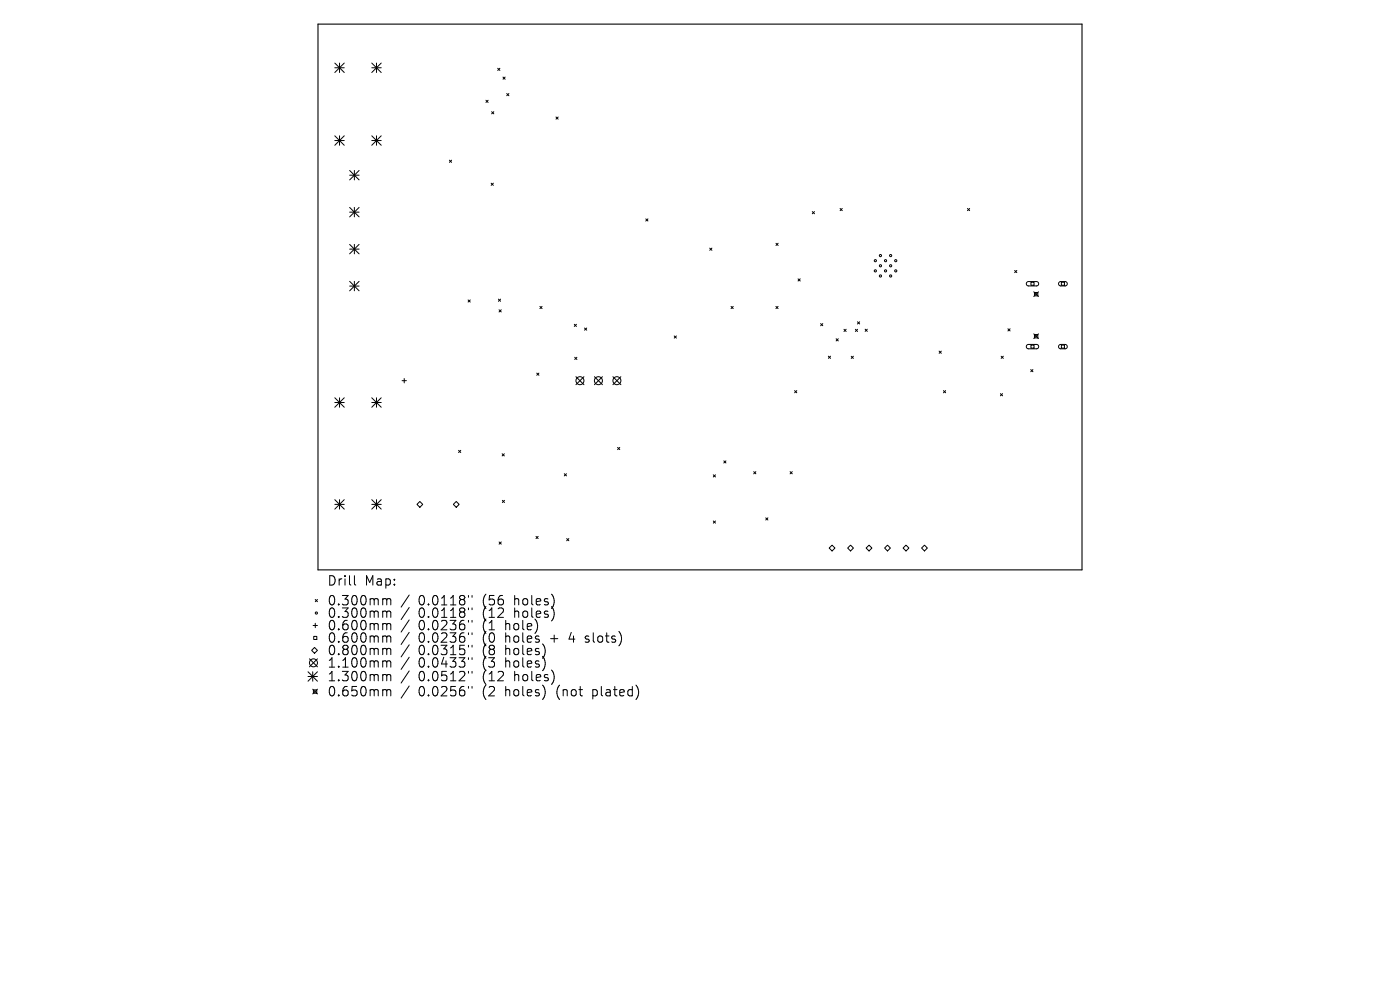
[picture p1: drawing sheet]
<svg xmlns="http://www.w3.org/2000/svg" width="297mm" height="210mm" viewBox="0 0 297 210" stroke-linecap="round" stroke-linejoin="round" font-family="sans-serif">
<defs><g id="words">
<g font-size="2.8">
<text x="69.3" y="124.5">Drill</text>
<text x="77.4" y="124.5">Map:</text>
<text x="69.3" y="128.7">0.300mm</text>
<text x="69.3" y="131.3">0.300mm</text>
<text x="88.8" y="128.7">0.0118&quot;</text>
<text x="88.8" y="131.3">0.0118&quot;</text>
<text x="102.5" y="128.7">(56</text>
<text x="102.5" y="131.3">(12</text>
<text x="109.4" y="128.7">holes)</text>
<text x="109.4" y="131.3">holes)</text>
<text x="69.3" y="134">0.600mm</text>
<text x="69.3" y="136.6">0.600mm</text>
<text x="88.8" y="134">0.0236&quot;</text>
<text x="88.8" y="136.6">0.0236&quot;</text>
<text x="102.5" y="134">(1</text>
<text x="102.5" y="136.6">(0</text>
<text x="107.5" y="134">hole)</text>
<text x="107.5" y="136.6">holes</text>
<text x="117.2" y="136.6">+</text>
<text x="121.4" y="136.6">4</text>
<text x="125" y="136.6">slots)</text>
<text x="69.3" y="139.3">0.800mm</text>
<text x="69.3" y="141.9">1.100mm</text>
<text x="88.8" y="139.3">0.0315&quot;</text>
<text x="88.8" y="141.9">0.0433&quot;</text>
<text x="102.5" y="139.3">(8</text>
<text x="102.5" y="141.9">(3</text>
<text x="107.5" y="139.3">holes)</text>
<text x="107.5" y="141.9">holes)</text>
<text x="69.3" y="144.8">1.300mm</text>
<text x="69.3" y="148">0.650mm</text>
<text x="88.8" y="144.8">0.0512&quot;</text>
<text x="88.8" y="148">0.0256&quot;</text>
<text x="102.5" y="144.8">(12</text>
<text x="102.5" y="148">(2</text>
<text x="107.5" y="148">holes)</text>
<text x="109.4" y="144.8">holes)</text>
<text x="118.5" y="148">(not</text>
<text x="126.4" y="148">plated)</text>
</g>
</g></defs>
<path d="M67.5 5.1h162v115.8h-162z" fill="none" stroke="#000" stroke-width=".23"/>
<g fill="none" stroke="#000" stroke-width=".21">
<path d="M71 13.4l2 2M71 14.4h2M72 13.4v2M73 13.4l-2 2M78.9 14.4h2M78.9 13.4l2 2M79.9 13.4v2M80.9 13.4l-2 2M105.6 14.5l.5 .4M106.1 14.5l-.5 .4M106.7 16.3l.5 .5M107.2 16.3l-.5 .5"/>
<path d="M107.5 19.8l.5 .5M108 19.8l-.5 .5M71 28.8l2 2M71 29.8h2M72 28.8v2M73 28.8l-2 2M74.2 36.2l2 2M74.2 37.2h2M75.2 36.2v2M76.2 36.2l-2 2M78.9 29.8h2M78.9 28.8l2 2"/>
<path d="M79.9 28.8v2M80.9 28.8l-2 2M95.3 34l.5 .4M95.8 34l-.5 .4M103.1 21.3l.5 .4M103.6 21.3l-.5 .4M104.2 38.9l.5 .4M104.3 23.7l.5 .5M104.7 38.9l-.5 .4M104.8 23.7l-.5 .5M118 24.8l.4 .5M118.4 24.8l-.4 .5"/>
<path d="M74.2 44l2 2M74.2 45h2M74.2 51.8l2 2M74.2 52.8h2M74.2 59.7l2 2M75.2 44v2M75.2 51.8v2M75.2 59.7v2M76.2 44l-2 2M76.2 51.8l-2 2M76.2 59.7l-2 2M137 46.4l.5 .5"/>
<path d="M137.5 46.4l-.5 .5M150.6 52.6l.4 .5M151 52.6l-.4 .5M164.6 51.6l.5 .5M165.1 51.6l-.5 .5M169.3 59.1l.5 .5M169.8 59.1l-.5 .5M172.3 44.9l.5 .4M172.8 44.9l-.5 .4M178.2 44.2l.5 .5M178.7 44.2l-.5 .5M205.2 44.2l.5 .5"/>
<path d="M205.7 44.2l-.5 .5M215.3 57.4l.4 .4M215.7 57.4l-.4 .4M217.9 59.9l.2-.2h1.9l.3 .2v.4l-.3 .3h-1.9l-.4-.3zM218.7 59.9h.7v.6h-.7zM224.7 59.9l.3-.2h1.1l.3 .3v.3l-.4 .3h-1.1l-.3-.3zM225.2 59.9h.6v.6h-.6zM74.2 60.7h2M99.3 63.6l.5 .5M99.8 63.6l-.5 .5M105.7 63.5l.5 .4M105.9 65.7l.4 .5"/>
<path d="M106.2 63.5l-.5 .4M106.3 65.7l-.4 .5M113.9 79.1l.4 .5M114.3 79.1l-.4 .5M114.5 65l.5 .5M115 65l-.5 .5M121.8 68.8l.5 .5M121.9 75.8l.5 .5M122.2 79.9l1.7 1.7M122.3 68.8l-.5 .5M122.4 75.8l-.5 .5M123.9 79.9l-1.7 1.7"/>
<path d="M124 69.6l.5 .4M124.5 69.6l-.5 .4M126.1 79.9l1.7 1.7M127.8 79.9l-1.7 1.7M130 79.9l1.7 1.7M131.7 79.9l-1.7 1.7M143 71.3l.5 .4M143.5 71.3l-.5 .4M155.1 65l.5 .5M155.6 65l-.5 .5M164.6 65l.5 .5M165.1 65l-.5 .5"/>
<path d="M174.1 68.6l.5 .5M174.6 68.6l-.5 .5M175.7 75.6l.5 .4M176.2 75.6l-.5 .4M177.4 71.9l.4 .4M177.8 71.9l-.4 .4M179 69.9l.5 .4M179.5 69.9l-.5 .4M180.6 75.6l.4 .4M181 75.6l-.4 .4M181.5 69.8l.4 .5M181.9 68.3l.5 .4"/>
<path d="M181.9 69.8l-.4 .5M182.4 68.3l-.5 .4M183.5 69.8l.5 .5M184 69.8l-.5 .5M199.2 74.5l.5 .4M199.7 74.5l-.5 .4M212.4 75.6l.4 .4M212.8 75.6l-.4 .4M213.8 69.7l.5 .5M214.3 69.7l-.5 .5M217.9 73.2l.2-.1h1.9l.3 .2v.3l-.3 .4h-1.9l-.4-.4zM218.7 78.4l.4 .5"/>
<path d="M218.7 73.2h.7v.7h-.7zM219.1 78.4l-.4 .5M219.3 61.9l1 1M219.3 70.8l1 1M219.5 62h.7v.8h-.7zM219.5 71h.7v.7h-.7zM220.3 61.9l-1 1M220.3 70.8l-1 1M224.7 73.2l.3-.1h1.1l.3 .2v.3l-.4 .4h-1.1l-.3-.4zM225.2 73.2h.6v.7h-.6zM71 84.4l2 2M71 85.4h2"/>
<path d="M72 84.4v2M73 84.4l-2 2M78.9 85.4h2M78.9 84.4l2 2M79.9 84.4v2M80.9 84.4l-2 2M85.3 80.8h.9M85.8 80.3v.9M97.3 95.5l.4 .5M97.7 95.5l-.4 .5M106.5 96.3l.5 .4M107 96.3l-.5 .4"/>
<path d="M131 94.9l.5 .5M131.5 94.9l-.5 .5M153.5 97.8l.5 .4M154 97.8l-.5 .4M168.6 82.9l.4 .4M169 82.9l-.4 .4M200.1 82.9l.5 .4M200.6 82.9l-.5 .4M212.2 83.5l.5 .5M212.7 83.5l-.5 .5M71 106l2 2M71 107h2"/>
<path d="M72 106v2M73 106l-2 2M78.9 107h2M78.9 106l2 2M79.9 106v2M80.9 106l-2 2M88.5 107l.6-.6 .6 .6-.6 .6zM96.2 107l.6-.6 .6 .6-.6 .6zM105.9 115l.4 .4M106.3 115l-.4 .4M106.6 106.1l.4 .5M107 106.1l-.4 .5"/>
<path d="M113.7 113.8l.5 .4M114.2 113.8l-.5 .4M119.7 100.5l.5 .5M120.2 100.5l-.5 .5M120.2 114.3l.5 .4M120.7 114.3l-.5 .4M151.3 100.7l.5 .5M151.3 110.5l.5 .5M151.8 100.7l-.5 .5M151.8 110.5l-.5 .5M159.9 100l.5 .5M160.4 100l-.5 .5"/>
<path d="M162.4 109.9l.5 .4M162.9 109.9l-.5 .4M167.6 100l.5 .5M168.1 100l-.5 .5M175.9 116.3l.6-.7 .6 .7-.6 .6zM180.4 115.6l.7 .7-.7 .6-.6-.6zM183.7 116.3l.7-.7 .6 .7-.6 .6zM187.7 116.3l.6-.7 .6 .7-.6 .6zM191.6 116.3l.6-.7 .6 .7-.6 .6zM195.5 116.3l.6-.7 .6 .7-.6 .6zM65.6 139.8l1.7 1.7M66.4 132.7h.9"/>
<path d="M66.6 135h.6v.7h-.6zM66.7 137.3l.6 .7-.6 .6-.6-.6zM66.9 127.2l.4 .4M66.9 132.2v.9M67.3 127.2l-.4 .4M67.3 139.8l-1.7 1.7M75.2 122.1v1.7l.3 .3M81.5 127h.3l.2 .3M81.5 129.6l.5 .1v.2M81.5 132.3l.5 .1v.2M81.5 134.9h.3l.2 .3M81.5 137.5h.3l.2 .3"/>
<path d="M82 127.3l.3-.3 .5 .1 .1 1.2M82 127.3v1M82 129.9v1.1M82 132.6v1M82 135.2v1M82 137.8v1.1M82 129.9l.3-.3 .5 .1 .1 1.3M82 132.6l.3-.3 .5 .1 .1 1.2M82 135.2l.3-.3 .5 .1 .1 1.2M82 137.8l.3-.3 .5 .1 .1 1.3M86.8 126.2l-1.7 2.6M86.8 128.9l-1.7 2.5"/>
<path d="M86.8 131.5l-1.7 2.6M86.8 134.1l-1.7 2.6M86.8 136.8l-1.7 2.6M86.8 139.4l-1.7 2.6M99.4 126.3v.4M99.4 129v.3M99.4 131.6v.4M99.4 134.2v.4M99.4 136.9v.4M99.4 139.5v.4M100.1 126.3v.4M100.1 129v.3"/>
<path d="M100.1 131.6v.4M100.1 134.2v.4M100.1 136.9v.4M100.1 139.5v.4M124.1 136.1l.2 .1M124.2 135v.5M65.3 142.5l2 2M65.3 143.5h2M66.3 146.2l1 1M66.3 142.5v2M66.5 146.3h.7v.8h-.7zM67.3 142.5l-2 2"/>
<path d="M67.3 146.2l-1 1M81.5 140.2l.5 .1v.2M81.5 143.1h.3l.2 .3M81.5 146.3h.3l.2 .3M82 140.5v1M82 143.4v1M82 146.6v1M82 140.5l.3-.3 .5 .1 .1 1.2M82 143.4l.3-.3 .5 .1 .1 1.2M82 146.6l.3-.3 .5 .1 .1 1.2M86.8 142.3l-1.7 2.6M86.8 145.5l-1.7 2.6"/>
<path d="M99.4 142.4v.4M99.4 145.6v.4M100.1 142.4v.4M100.1 145.6v.4"/>
<circle cx="185.7" cy="57.5" r=".23"/>
<circle cx="185.7" cy="55.3" r=".23"/>
<circle cx="186.8" cy="54.2" r=".23"/>
<circle cx="186.8" cy="56.4" r=".23"/>
<circle cx="186.8" cy="58.5" r=".23"/>
<circle cx="187.9" cy="57.5" r=".23"/>
<circle cx="187.9" cy="55.3" r=".23"/>
<circle cx="188.9" cy="56.4" r=".23"/>
<circle cx="188.9" cy="54.2" r=".23"/>
<circle cx="188.9" cy="58.5" r=".23"/>
<circle cx="190" cy="57.5" r=".23"/>
<circle cx="190" cy="55.3" r=".23"/>
<circle cx="123" cy="80.8" r=".85"/>
<circle cx="127" cy="80.8" r=".85"/>
<circle cx="130.9" cy="80.8" r=".85"/>
<circle cx="67.1" cy="130" r=".23"/>
<circle cx="66.5" cy="140.6" r=".85"/>
</g>
<use href="#words"/>
</svg>
